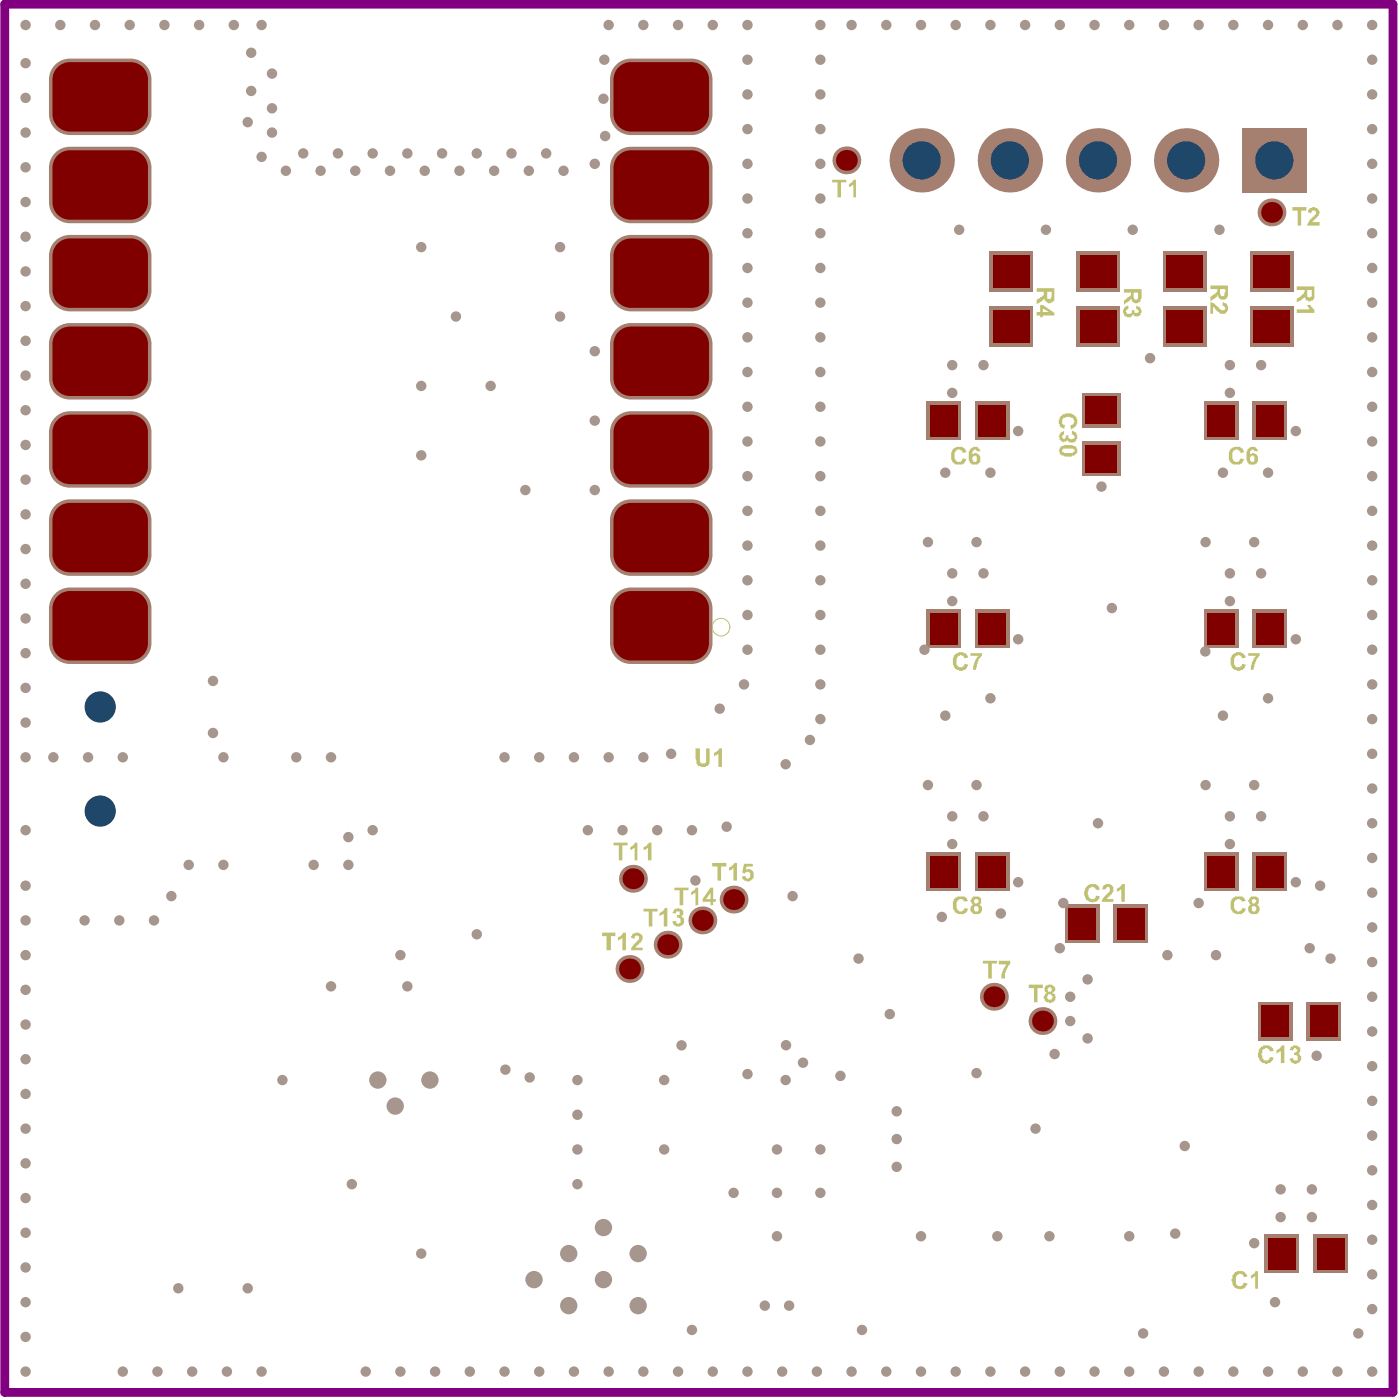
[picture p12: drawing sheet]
<svg xmlns="http://www.w3.org/2000/svg" width="134mm" height="134mm" viewBox="0 0 134 134" stroke-linecap="round" stroke-linejoin="round" font-family="sans-serif">
<circle cx="9.6" cy="77.7" r="1.09" fill="#a57f6f"/>
<circle cx="9.6" cy="77.7" r="1.5" fill="#1f4769"/>
<circle cx="9.6" cy="67.7" r="1.09" fill="#a57f6f"/>
<circle cx="9.6" cy="67.7" r="1.5" fill="#1f4769"/>
<path d="M118.9 12.3h6.2v6.1h-6.2z" fill-rule="evenodd" fill="#a57f6f"/>
<circle cx="122" cy="15.4" r="1.83" fill="#1f4769"/>
<circle cx="113.6" cy="15.4" r="3.1" fill="#a57f6f"/>
<circle cx="113.6" cy="15.4" r="1.83" fill="#1f4769"/>
<circle cx="105.1" cy="15.4" r="3.1" fill="#a57f6f"/>
<circle cx="105.1" cy="15.4" r="1.83" fill="#1f4769"/>
<circle cx="88.3" cy="15.4" r="3.1" fill="#a57f6f"/>
<circle cx="88.3" cy="15.4" r="1.83" fill="#1f4769"/>
<circle cx="96.7" cy="15.4" r="3.1" fill="#a57f6f"/>
<circle cx="96.7" cy="15.4" r="1.83" fill="#1f4769"/>
<g fill="#a57f6f">
<path d="M4.7 61.6h2v2a2 2 0 0 1-2-2z"/>
<path d="M12.5 61.6h2a2 2 0 0 1-2 2z"/>
<path d="M12.5 56.3a2 2 0 0 1 2 2h-2z"/>
<path d="M5.3 56.8l.4-.3 .5-.2h.5v2h-2a2 2 0 0 1 .6-1.5z"/>
<path d="M58.4 44.7h2v2a2 2 0 0 1-2-2z"/>
<path d="M66.2 44.7h2a2 2 0 0 1-2 2z"/>
<path d="M66.2 39.4a2 2 0 0 1 2 2h-2z"/>
<path d="M59 40l.4-.4 .5-.2h.5v2h-2a2 2 0 0 1 .6-1.4z"/>
<path d="M58.4 36.3h2v2a2 2 0 0 1-2-2z"/>
<path d="M66.2 36.3h2a2 2 0 0 1-2 2z"/>
<path d="M66.2 30.9a2 2 0 0 1 2 2h-2z"/>
<path d="M59 31.5l.4-.3 .5-.2 .5-.1v2h-2a2 2 0 0 1 .6-1.4z"/>
<path d="M58.4 19.4h2v2a2 2 0 0 1-2-2z"/>
<path d="M66.2 19.4h2a2 2 0 0 1-2 2z"/>
<path d="M66.2 14.1a2 2 0 0 1 2 2h-2z"/>
<path d="M59 14.6l.4-.3 .5-.2h.5v2h-2a2 2 0 0 1 .6-1.5z"/>
<path d="M58.4 10.9h2v2a2 2 0 0 1-2-2z"/>
<path d="M66.2 10.9h2a2 2 0 0 1-2 2z"/>
<path d="M66.2 5.6a2 2 0 0 1 2 2h-2z"/>
<path d="M59 6.2l.4-.3 .5-.2 .5-.1v2h-2a2 2 0 0 1 .6-1.4z"/>
<path d="M4.7 53.1h2v2a2 2 0 0 1-2-2z"/>
<path d="M12.5 53.1h2a2 2 0 0 1-2 2z"/>
<path d="M12.5 47.8a2 2 0 0 1 2 2h-2z"/>
<path d="M5.3 48.4l.4-.3 .5-.2 .5-.1v2h-2a2 2 0 0 1 .6-1.4z"/>
<path d="M58.4 27.8h2v2a2 2 0 0 1-2-2z"/>
<path d="M66.2 27.8h2a2 2 0 0 1-2 2z"/>
<path d="M66.2 22.5a2 2 0 0 1 2 2h-2z"/>
<path d="M59 23.1l.4-.3 .5-.2 .5-.1v2h-2a2 2 0 0 1 .6-1.4z"/>
<path d="M4.7 27.8h2v2a2 2 0 0 1-2-2z"/>
<path d="M12.5 27.8h2a2 2 0 0 1-2 2z"/>
<path d="M12.5 22.5a2 2 0 0 1 2 2h-2z"/>
<path d="M5.3 23.1l.4-.3 .5-.2 .5-.1v2h-2a2 2 0 0 1 .6-1.4z"/>
<path d="M4.7 36.3h2v2a2 2 0 0 1-2-2z"/>
<path d="M12.5 36.3h2a2 2 0 0 1-2 2z"/>
<path d="M12.5 30.9a2 2 0 0 1 2 2h-2z"/>
<path d="M5.3 31.5l.4-.3 .5-.2 .5-.1v2h-2a2 2 0 0 1 .6-1.4z"/>
<path d="M4.7 19.4h2v2a2 2 0 0 1-2-2z"/>
<path d="M12.5 19.4h2a2 2 0 0 1-2 2z"/>
<path d="M12.5 14.1a2 2 0 0 1 2 2h-2z"/>
<path d="M5.3 14.6l.4-.3 .5-.2h.5v2h-2a2 2 0 0 1 .6-1.5z"/>
<path d="M4.7 10.9h2v2a2 2 0 0 1-2-2z"/>
<path d="M12.5 10.9h2a2 2 0 0 1-2 2z"/>
<path d="M12.5 5.6a2 2 0 0 1 2 2h-2z"/>
<path d="M5.3 6.2l.4-.3 .5-.2 .5-.1v2h-2a2 2 0 0 1 .6-1.4z"/>
<path d="M58.4 53.1h2v2a2 2 0 0 1-2-2z"/>
<path d="M66.2 53.1h2a2 2 0 0 1-2 2z"/>
<path d="M66.2 47.8a2 2 0 0 1 2 2h-2z"/>
<path d="M59 48.4l.4-.3 .5-.2 .5-.1v2h-2a2 2 0 0 1 .6-1.4z"/>
<path d="M58.4 61.6h2v2a2 2 0 0 1-2-2z"/>
<path d="M66.2 61.6h2a2 2 0 0 1-2 2z"/>
<path d="M66.2 56.3a2 2 0 0 1 2 2h-2z"/>
<path d="M59 56.8l.4-.3 .5-.2h.5v2h-2a2 2 0 0 1 .6-1.5z"/>
<path d="M4.7 44.7h2v2a2 2 0 0 1-2-2z"/>
<path d="M12.5 44.7h2a2 2 0 0 1-2 2z"/>
<path d="M12.5 39.4a2 2 0 0 1 2 2h-2z"/>
<path d="M5.3 40l.4-.4 .5-.2h.5v2h-2a2 2 0 0 1 .6-1.4z"/>
<circle cx="121.8" cy="20.3" r="1.33"/>
<circle cx="70.2" cy="86.1" r="1.33"/>
<circle cx="67.3" cy="88.1" r="1.33"/>
<circle cx="63.9" cy="90.5" r="1.33"/>
<circle cx="60.3" cy="92.8" r="1.33"/>
<circle cx="60.6" cy="84.1" r="1.33"/>
<circle cx="95.2" cy="95.4" r="1.33"/>
<circle cx="99.8" cy="97.8" r="1.33"/>
<circle cx="81" cy="15.4" r="1.33"/>
</g>
<g fill="#a57f6f">
<path d="M93.3 38.4h3.4v3.7h-3.4z" fill-rule="evenodd"/>
<path d="M88.7 38.4h3.3v3.7h-3.3z" fill-rule="evenodd"/>
<path d="M93.3 58.4h3.4v3.7h-3.4z" fill-rule="evenodd"/>
<path d="M88.7 58.4h3.3v3.7h-3.3z" fill-rule="evenodd"/>
<path d="M93.3 81.6h3.4v3.7h-3.4z" fill-rule="evenodd"/>
<path d="M88.7 81.6h3.3v3.7h-3.3z" fill-rule="evenodd"/>
<path d="M119.9 38.4h3.4v3.7h-3.4z" fill-rule="evenodd"/>
<path d="M115.3 38.4h3.3v3.7h-3.3z" fill-rule="evenodd"/>
<path d="M6.7 56.3h5.8l2 2v3.3l-2 2h-5.8l-2-2v-3.3z" fill-rule="evenodd"/>
<path d="M58.4 41.4l2-2h5.8l2 2v3.3l-2 2h-5.8l-2-2z" fill-rule="evenodd"/>
<path d="M58.4 32.9l2-2h5.8l2 2v3.4l-2 2h-5.8l-2-2z" fill-rule="evenodd"/>
<path d="M58.4 16.1l2-2h5.8l2 2v3.3l-2 2h-5.8l-2-2z" fill-rule="evenodd"/>
<path d="M58.4 7.6l2-2h5.8l2 2v3.3l-2 2h-5.8l-2-2z" fill-rule="evenodd"/>
<path d="M6.7 47.8h5.8l2 2v3.3l-2 2h-5.8l-2-2v-3.3z" fill-rule="evenodd"/>
<path d="M58.4 24.5l2-2h5.8l2 2v3.3l-2 2h-5.8l-2-2z" fill-rule="evenodd"/>
<path d="M6.7 22.5h5.8l2 2v3.3l-2 2h-5.8l-2-2v-3.3z" fill-rule="evenodd"/>
<path d="M6.7 30.9h5.8l2 2v3.4l-2 2h-5.8l-2-2v-3.4z" fill-rule="evenodd"/>
<path d="M6.7 14.1h5.8l2 2v3.3l-2 2h-5.8l-2-2v-3.3z" fill-rule="evenodd"/>
<path d="M6.7 5.6h5.8l2 2v3.3l-2 2h-5.8l-2-2v-3.3z" fill-rule="evenodd"/>
<path d="M58.4 49.8l2-2h5.8l2 2v3.3l-2 2h-5.8l-2-2z" fill-rule="evenodd"/>
<path d="M58.4 58.3l2-2h5.8l2 2v3.3l-2 2h-5.8l-2-2z" fill-rule="evenodd"/>
<path d="M6.7 39.4h5.8l2 2v3.3l-2 2h-5.8l-2-2v-3.3z" fill-rule="evenodd"/>
<path d="M125.7 118.2h3.4v3.7h-3.4z" fill-rule="evenodd"/>
<path d="M121.1 118.2h3.3v3.7h-3.3z" fill-rule="evenodd"/>
<path d="M125.1 95.9h3.3v3.7h-3.3z" fill-rule="evenodd"/>
<path d="M120.4 95.9h3.4v3.7h-3.4z" fill-rule="evenodd"/>
<path d="M106.6 86.6h3.4v3.7h-3.4z" fill-rule="evenodd"/>
<path d="M102 86.6h3.3v3.7h-3.3z" fill-rule="evenodd"/>
<path d="M119.9 81.6h3.4v3.7h-3.4z" fill-rule="evenodd"/>
<path d="M115.3 81.6h3.3v3.7h-3.3z" fill-rule="evenodd"/>
<path d="M119.9 58.4h3.4v3.7h-3.4z" fill-rule="evenodd"/>
<path d="M115.3 58.4h3.3v3.7h-3.3z" fill-rule="evenodd"/>
<path d="M103.6 37.6h3.7v3.3h-3.7z" fill-rule="evenodd"/>
<path d="M103.6 42.3h3.7v3.3h-3.7z" fill-rule="evenodd"/>
<path d="M94.7 29.4h4.2v3.8h-4.2z" fill-rule="evenodd"/>
<path d="M94.7 24.1h4.2v3.8h-4.2z" fill-rule="evenodd"/>
<path d="M103.1 29.4h4.1v3.8h-4.1z" fill-rule="evenodd"/>
<path d="M103.1 24.1h4.1v3.8h-4.1z" fill-rule="evenodd"/>
<path d="M111.4 29.4h4.1v3.8h-4.1z" fill-rule="evenodd"/>
<path d="M111.4 24.1h4.1v3.8h-4.1z" fill-rule="evenodd"/>
<path d="M119.7 29.4h4.1v3.8h-4.1z" fill-rule="evenodd"/>
<path d="M119.7 24.1h4.1v3.8h-4.1z" fill-rule="evenodd"/>
</g>
<g fill="#800000">
<path d="M5 61.6h1.7v1.6a1.66 1.66 0 0 1-1.7-1.6z"/>
<path d="M12.5 61.6h1.7a1.66 1.66 0 0 1-1.7 1.6z"/>
<path d="M12.5 56.6a1.66 1.66 0 0 1 1.7 1.7h-1.7z"/>
<path d="M5.5 57.1l.7-.4 .5-.1v1.7h-1.7a1.66 1.66 0 0 1 .5-1.2z"/>
<path d="M58.7 44.7h1.7v1.7a1.66 1.66 0 0 1-1.7-1.7z"/>
<path d="M66.2 44.7h1.7a1.66 1.66 0 0 1-1.7 1.7z"/>
<path d="M66.2 39.7a1.66 1.66 0 0 1 1.7 1.7h-1.7z"/>
<path d="M59.2 40.2l.8-.4 .4-.1v1.7h-1.7a1.66 1.66 0 0 1 .5-1.2z"/>
<path d="M58.7 36.3h1.7v1.6a1.66 1.66 0 0 1-1.7-1.6z"/>
<path d="M66.2 36.3h1.7a1.66 1.66 0 0 1-1.7 1.6z"/>
<path d="M66.2 31.3a1.66 1.66 0 0 1 1.7 1.6h-1.7z"/>
<path d="M59.2 31.8l.8-.5h.4v1.6h-1.7a1.66 1.66 0 0 1 .5-1.1z"/>
<path d="M58.7 19.4h1.7v1.6a1.66 1.66 0 0 1-1.7-1.6z"/>
<path d="M66.2 19.4h1.7a1.66 1.66 0 0 1-1.7 1.6z"/>
<path d="M66.2 14.4a1.66 1.66 0 0 1 1.7 1.7h-1.7z"/>
<path d="M59.2 14.9l.8-.4 .4-.1v1.7h-1.7a1.66 1.66 0 0 1 .5-1.2z"/>
<path d="M58.7 10.9h1.7v1.7a1.66 1.66 0 0 1-1.7-1.7z"/>
<path d="M66.2 10.9h1.7a1.66 1.66 0 0 1-1.7 1.7z"/>
<path d="M66.2 5.9a1.66 1.66 0 0 1 1.7 1.7h-1.7z"/>
<path d="M59.2 6.4l.8-.4h.4v1.6h-1.7a1.66 1.66 0 0 1 .5-1.2z"/>
<path d="M5 53.1h1.7v1.7a1.66 1.66 0 0 1-1.7-1.7z"/>
<path d="M12.5 53.1h1.7a1.66 1.66 0 0 1-1.7 1.7z"/>
<path d="M12.5 48.2a1.66 1.66 0 0 1 1.7 1.6h-1.7z"/>
<path d="M5.5 48.6l.7-.4h.5v1.6h-1.7a1.66 1.66 0 0 1 .5-1.2z"/>
<path d="M58.7 27.8h1.7v1.7a1.66 1.66 0 0 1-1.7-1.7z"/>
<path d="M66.2 27.8h1.7a1.66 1.66 0 0 1-1.7 1.7z"/>
<path d="M66.2 22.8a1.66 1.66 0 0 1 1.7 1.7h-1.7z"/>
<path d="M59.2 23.3l.8-.4 .4-.1v1.7h-1.7a1.66 1.66 0 0 1 .5-1.2z"/>
<path d="M5 27.8h1.7v1.7a1.66 1.66 0 0 1-1.7-1.7z"/>
<path d="M12.5 27.8h1.7a1.66 1.66 0 0 1-1.7 1.7z"/>
<path d="M12.5 22.8a1.66 1.66 0 0 1 1.7 1.7h-1.7z"/>
<path d="M5.5 23.3l.7-.4 .5-.1v1.7h-1.7a1.66 1.66 0 0 1 .5-1.2z"/>
<path d="M5 36.3h1.7v1.6a1.66 1.66 0 0 1-1.7-1.6z"/>
<path d="M12.5 36.3h1.7a1.66 1.66 0 0 1-1.7 1.6z"/>
<path d="M12.5 31.3a1.66 1.66 0 0 1 1.7 1.6h-1.7z"/>
<path d="M5.5 31.8l.7-.5h.5v1.6h-1.7a1.66 1.66 0 0 1 .5-1.1z"/>
<path d="M5 19.4h1.7v1.6a1.66 1.66 0 0 1-1.7-1.6z"/>
<path d="M12.5 19.4h1.7a1.66 1.66 0 0 1-1.7 1.6z"/>
<path d="M12.5 14.4a1.66 1.66 0 0 1 1.7 1.7h-1.7z"/>
<path d="M5.5 14.9l.7-.4 .5-.1v1.7h-1.7a1.66 1.66 0 0 1 .5-1.2z"/>
<path d="M5 10.9h1.7v1.7a1.66 1.66 0 0 1-1.7-1.7z"/>
<path d="M12.5 10.9h1.7a1.66 1.66 0 0 1-1.7 1.7z"/>
<path d="M12.5 5.9a1.66 1.66 0 0 1 1.7 1.7h-1.7z"/>
<path d="M5.5 6.4l.7-.4h.5v1.6h-1.7a1.66 1.66 0 0 1 .5-1.2z"/>
<path d="M58.7 53.1h1.7v1.7a1.66 1.66 0 0 1-1.7-1.7z"/>
<path d="M66.2 53.1h1.7a1.66 1.66 0 0 1-1.7 1.7z"/>
<path d="M66.2 48.2a1.66 1.66 0 0 1 1.7 1.6h-1.7z"/>
<path d="M59.2 48.6l.8-.4h.4v1.6h-1.7a1.66 1.66 0 0 1 .5-1.2z"/>
<path d="M58.7 61.6h1.7v1.6a1.66 1.66 0 0 1-1.7-1.6z"/>
<path d="M66.2 61.6h1.7a1.66 1.66 0 0 1-1.7 1.6z"/>
<path d="M66.2 56.6a1.66 1.66 0 0 1 1.7 1.7h-1.7z"/>
<path d="M59.2 57.1l.8-.4 .4-.1v1.7h-1.7a1.66 1.66 0 0 1 .5-1.2z"/>
<path d="M5 44.7h1.7v1.7a1.66 1.66 0 0 1-1.7-1.7z"/>
<path d="M12.5 44.7h1.7a1.66 1.66 0 0 1-1.7 1.7z"/>
<path d="M12.5 39.7a1.66 1.66 0 0 1 1.7 1.7h-1.7z"/>
<path d="M5.5 40.2l.7-.4 .5-.1v1.7h-1.7a1.66 1.66 0 0 1 .5-1.2z"/>
<circle cx="121.8" cy="20.3" r="1"/>
<circle cx="70.2" cy="86.1" r="1"/>
<circle cx="67.3" cy="88.1" r="1"/>
<circle cx="63.9" cy="90.5" r="1"/>
<circle cx="60.3" cy="92.8" r="1"/>
<circle cx="60.6" cy="84.1" r="1"/>
<circle cx="95.2" cy="95.4" r="1"/>
<circle cx="99.8" cy="97.8" r="1"/>
<circle cx="81" cy="15.4" r="1"/>
</g>
<g fill="#800000">
<path d="M93.7 38.8h2.6v3h-2.6z" fill-rule="evenodd"/>
<path d="M89 38.8h2.7v3h-2.7z" fill-rule="evenodd"/>
<path d="M93.7 58.7h2.6v3h-2.6z" fill-rule="evenodd"/>
<path d="M89 58.7h2.7v3h-2.7z" fill-rule="evenodd"/>
<path d="M93.7 82h2.6v3h-2.6z" fill-rule="evenodd"/>
<path d="M89 82h2.7v3h-2.7z" fill-rule="evenodd"/>
<path d="M120.3 38.8h2.6v3h-2.6z" fill-rule="evenodd"/>
<path d="M115.6 38.8h2.7v3h-2.7z" fill-rule="evenodd"/>
<path d="M6.7 56.6h5.8l1.7 1.7v3.3l-1.7 1.6h-5.8l-1.7-1.6v-3.3z" fill-rule="evenodd"/>
<path d="M58.7 41.4l1.7-1.7h5.8l1.7 1.7v3.3l-1.7 1.7h-5.8l-1.7-1.7z" fill-rule="evenodd"/>
<path d="M58.7 32.9l1.7-1.6h5.8l1.7 1.6v3.4l-1.7 1.6h-5.8l-1.7-1.6z" fill-rule="evenodd"/>
<path d="M58.7 16.1l1.7-1.7h5.8l1.7 1.7v3.3l-1.7 1.6h-5.8l-1.7-1.6z" fill-rule="evenodd"/>
<path d="M58.7 7.6l1.7-1.7h5.8l1.7 1.7v3.3l-1.7 1.7h-5.8l-1.7-1.7z" fill-rule="evenodd"/>
<path d="M6.7 48.2h5.8l1.7 1.6v3.3l-1.7 1.7h-5.8l-1.7-1.7v-3.3z" fill-rule="evenodd"/>
<path d="M58.7 24.5l1.7-1.7h5.8l1.7 1.7v3.3l-1.7 1.7h-5.8l-1.7-1.7z" fill-rule="evenodd"/>
<path d="M6.7 22.8h5.8l1.7 1.7v3.3l-1.7 1.7h-5.8l-1.7-1.7v-3.3z" fill-rule="evenodd"/>
<path d="M6.7 31.3h5.8l1.7 1.6v3.4l-1.7 1.6h-5.8l-1.7-1.6v-3.4z" fill-rule="evenodd"/>
<path d="M6.7 14.4h5.8l1.7 1.7v3.3l-1.7 1.6h-5.8l-1.7-1.6v-3.3z" fill-rule="evenodd"/>
<path d="M6.7 5.9h5.8l1.7 1.7v3.3l-1.7 1.7h-5.8l-1.7-1.7v-3.3z" fill-rule="evenodd"/>
<path d="M58.7 49.8l1.7-1.6h5.8l1.7 1.6v3.3l-1.7 1.7h-5.8l-1.7-1.7z" fill-rule="evenodd"/>
<path d="M58.7 58.3l1.7-1.7h5.8l1.7 1.7v3.3l-1.7 1.6h-5.8l-1.7-1.6z" fill-rule="evenodd"/>
<path d="M5 41.4l1.7-1.7h5.8l1.7 1.7v3.3l-1.7 1.7h-5.8l-1.7-1.7z" fill-rule="evenodd"/>
<path d="M126.1 118.5h2.6v3h-2.6z" fill-rule="evenodd"/>
<path d="M121.4 118.5h2.7v3h-2.7z" fill-rule="evenodd"/>
<path d="M125.4 96.3h2.7v3h-2.7z" fill-rule="evenodd"/>
<path d="M120.8 96.3h2.6v3h-2.6z" fill-rule="evenodd"/>
<path d="M107 87h2.6v3h-2.6z" fill-rule="evenodd"/>
<path d="M102.3 87h2.7v3h-2.7z" fill-rule="evenodd"/>
<path d="M120.3 82h2.6v3h-2.6z" fill-rule="evenodd"/>
<path d="M115.6 82h2.7v3h-2.7z" fill-rule="evenodd"/>
<path d="M120.3 58.7h2.6v3h-2.6z" fill-rule="evenodd"/>
<path d="M115.6 58.7h2.7v3h-2.7z" fill-rule="evenodd"/>
<path d="M104 38h3v2.6h-3z" fill-rule="evenodd"/>
<path d="M104 42.6h3v2.7h-3z" fill-rule="evenodd"/>
<path d="M95.1 29.7h3.5v3.2h-3.5z" fill-rule="evenodd"/>
<path d="M95.1 24.4h3.5v3.2h-3.5z" fill-rule="evenodd"/>
<path d="M103.4 29.7h3.5v3.2h-3.5z" fill-rule="evenodd"/>
<path d="M103.4 24.4h3.5v3.2h-3.5z" fill-rule="evenodd"/>
<path d="M111.7 29.7h3.5v3.2h-3.5z" fill-rule="evenodd"/>
<path d="M111.7 24.4h3.5v3.2h-3.5z" fill-rule="evenodd"/>
<path d="M120 29.7h3.5v3.2h-3.5z" fill-rule="evenodd"/>
<path d="M120 24.4h3.5v3.2h-3.5z" fill-rule="evenodd"/>
</g>
<path d="M.5 .4h132.9v132.9h-132.9z" fill="none" stroke="#800080" stroke-width=".84"/>
<g fill="#a6968d">
<circle cx="71.6" cy="102.8" r=".5"/>
<circle cx="75.2" cy="103.4" r=".5"/>
<circle cx="75.3" cy="100.1" r=".5"/>
<circle cx="76.9" cy="101.8" r=".5"/>
<circle cx="80.5" cy="103" r=".5"/>
<circle cx="114.8" cy="86.5" r=".5"/>
<circle cx="116.4" cy="91.5" r=".5"/>
<circle cx="101" cy="100.9" r=".5"/>
<circle cx="85.9" cy="111.7" r=".5"/>
<circle cx="85.9" cy="106.4" r=".5"/>
<circle cx="112.5" cy="118.1" r=".5"/>
<circle cx="131.4" cy="32.3" r=".5"/>
<circle cx="27" cy="103.4" r=".5"/>
<circle cx="124.1" cy="41.3" r=".5"/>
<circle cx="117.8" cy="37.6" r=".5"/>
<circle cx="57.8" cy="9.5" r=".5"/>
<circle cx="16.4" cy="85.8" r=".5"/>
<circle cx="25" cy="2.4" r=".5"/>
<circle cx="85.9" cy="109.1" r=".5"/>
<circle cx="33.7" cy="113.4" r=".5"/>
<circle cx="40.3" cy="120" r=".5"/>
<circle cx="17.1" cy="123.4" r=".5"/>
<circle cx="23.7" cy="123.4" r=".5"/>
<circle cx="45.7" cy="89.5" r=".5"/>
<circle cx="65.3" cy="100.1" r=".5"/>
<circle cx="75.9" cy="85.8" r=".5"/>
<circle cx="82.2" cy="91.8" r=".5"/>
<circle cx="90.2" cy="87.8" r=".5"/>
<circle cx="113.4" cy="109.7" r=".5"/>
<circle cx="99.2" cy="108.1" r=".5"/>
<circle cx="122.1" cy="124.7" r=".5"/>
<circle cx="101.8" cy="86.5" r=".5"/>
<circle cx="95.8" cy="87.5" r=".5"/>
<circle cx="105.1" cy="78.8" r=".5"/>
<circle cx="110.1" cy="34.3" r=".5"/>
<circle cx="106.5" cy="58.2" r=".5"/>
<circle cx="93.5" cy="75.2" r=".5"/>
<circle cx="88.9" cy="75.2" r=".5"/>
<circle cx="88.5" cy="62.2" r=".5"/>
<circle cx="93.5" cy="51.9" r=".5"/>
<circle cx="88.9" cy="51.9" r=".5"/>
<circle cx="125.4" cy="90.8" r=".5"/>
<circle cx="126.4" cy="84.8" r=".5"/>
<circle cx="115.4" cy="62.4" r=".5"/>
<circle cx="120.1" cy="75.2" r=".5"/>
<circle cx="115.4" cy="75.2" r=".5"/>
<circle cx="115.4" cy="51.9" r=".5"/>
<circle cx="120.1" cy="51.9" r=".5"/>
<circle cx="91.8" cy="22" r=".5"/>
<circle cx="100.2" cy="22" r=".5"/>
<circle cx="108.5" cy="22" r=".5"/>
<circle cx="116.8" cy="22" r=".5"/>
<circle cx="43.7" cy="30.3" r=".5"/>
<circle cx="40.3" cy="23.7" r=".5"/>
<circle cx="53.6" cy="23.7" r=".5"/>
<circle cx="53.6" cy="30.3" r=".5"/>
<circle cx="47" cy="37" r=".5"/>
<circle cx="40.3" cy="37" r=".5"/>
<circle cx="40.3" cy="43.6" r=".5"/>
<circle cx="57" cy="33.6" r=".5"/>
<circle cx="57" cy="40.3" r=".5"/>
<circle cx="50.3" cy="46.9" r=".5"/>
<circle cx="57" cy="46.9" r=".5"/>
<circle cx="24.1" cy="8.7" r=".5"/>
<circle cx="23.7" cy="11.7" r=".5"/>
<circle cx="24.1" cy="5.1" r=".5"/>
<circle cx="57" cy="15.7" r=".5"/>
<circle cx="54" cy="16.4" r=".5"/>
<circle cx="47.3" cy="16.4" r=".5"/>
<circle cx="44" cy="16.4" r=".5"/>
<circle cx="40.7" cy="16.4" r=".5"/>
<circle cx="37.3" cy="16.4" r=".5"/>
<circle cx="27.4" cy="16.4" r=".5"/>
<circle cx="30.7" cy="16.4" r=".5"/>
<circle cx="34" cy="16.4" r=".5"/>
<circle cx="50.6" cy="16.4" r=".5"/>
<circle cx="8.1" cy="88.1" r=".5"/>
<circle cx="11.4" cy="88.1" r=".5"/>
<circle cx="14.7" cy="88.1" r=".5"/>
<circle cx="18.1" cy="82.8" r=".5"/>
<circle cx="21.4" cy="82.8" r=".5"/>
<circle cx="30" cy="82.8" r=".5"/>
<circle cx="33.4" cy="82.8" r=".5"/>
<circle cx="35.7" cy="79.5" r=".5"/>
<circle cx="56.3" cy="79.5" r=".5"/>
<circle cx="59.6" cy="79.5" r=".5"/>
<circle cx="62.9" cy="79.5" r=".5"/>
<circle cx="66.3" cy="79.5" r=".5"/>
<circle cx="69.6" cy="79.2" r=".5"/>
<circle cx="77.6" cy="70.9" r=".5"/>
<circle cx="75.2" cy="73.2" r=".5"/>
<circle cx="78.6" cy="68.9" r=".5"/>
<circle cx="78.6" cy="65.5" r=".5"/>
<circle cx="78.6" cy="62.2" r=".5"/>
<circle cx="78.6" cy="5.7" r=".5"/>
<circle cx="78.6" cy="22.3" r=".5"/>
<circle cx="78.6" cy="25.7" r=".5"/>
<circle cx="78.6" cy="29" r=".5"/>
<circle cx="78.6" cy="32.3" r=".5"/>
<circle cx="78.6" cy="19" r=".5"/>
<circle cx="78.6" cy="15.7" r=".5"/>
<circle cx="78.6" cy="12.4" r=".5"/>
<circle cx="78.6" cy="9" r=".5"/>
<circle cx="78.6" cy="48.9" r=".5"/>
<circle cx="78.6" cy="52.2" r=".5"/>
<circle cx="78.6" cy="55.6" r=".5"/>
<circle cx="78.6" cy="58.9" r=".5"/>
<circle cx="78.6" cy="45.6" r=".5"/>
<circle cx="78.6" cy="42.3" r=".5"/>
<circle cx="78.6" cy="38.9" r=".5"/>
<circle cx="78.6" cy="35.6" r=".5"/>
<circle cx="52.3" cy="14.7" r=".5"/>
<circle cx="35.7" cy="14.7" r=".5"/>
<circle cx="32.4" cy="14.7" r=".5"/>
<circle cx="29" cy="14.7" r=".5"/>
<circle cx="25" cy="15" r=".5"/>
<circle cx="39" cy="14.7" r=".5"/>
<circle cx="42.3" cy="14.7" r=".5"/>
<circle cx="45.7" cy="14.7" r=".5"/>
<circle cx="49" cy="14.7" r=".5"/>
<circle cx="26" cy="10.4" r=".5"/>
<circle cx="26" cy="7" r=".5"/>
<circle cx="26" cy="12.7" r=".5"/>
<circle cx="57.9" cy="13" r=".5"/>
<circle cx="58.3" cy="72.5" r=".5"/>
<circle cx="31.7" cy="72.5" r=".5"/>
<circle cx="48.3" cy="72.5" r=".5"/>
<circle cx="51.6" cy="72.5" r=".5"/>
<circle cx="55" cy="72.5" r=".5"/>
<circle cx="11.8" cy="72.5" r=".5"/>
<circle cx="8.4" cy="72.5" r=".5"/>
<circle cx="5.1" cy="72.5" r=".5"/>
<circle cx="21.4" cy="72.5" r=".5"/>
<circle cx="28.4" cy="72.5" r=".5"/>
<circle cx="61.6" cy="72.5" r=".5"/>
<circle cx="64.3" cy="72.2" r=".5"/>
<circle cx="68.9" cy="67.9" r=".5"/>
<circle cx="71.2" cy="65.5" r=".5"/>
<circle cx="71.6" cy="62.2" r=".5"/>
<circle cx="71.6" cy="5.7" r=".5"/>
<circle cx="71.6" cy="22.3" r=".5"/>
<circle cx="71.6" cy="25.7" r=".5"/>
<circle cx="71.6" cy="29" r=".5"/>
<circle cx="71.6" cy="32.3" r=".5"/>
<circle cx="71.6" cy="19" r=".5"/>
<circle cx="71.6" cy="15.7" r=".5"/>
<circle cx="71.6" cy="12.4" r=".5"/>
<circle cx="71.6" cy="9" r=".5"/>
<circle cx="71.6" cy="48.9" r=".5"/>
<circle cx="71.6" cy="52.2" r=".5"/>
<circle cx="71.6" cy="55.6" r=".5"/>
<circle cx="71.6" cy="58.9" r=".5"/>
<circle cx="71.6" cy="45.6" r=".5"/>
<circle cx="71.6" cy="42.3" r=".5"/>
<circle cx="71.6" cy="38.9" r=".5"/>
<circle cx="71.6" cy="35.6" r=".5"/>
<circle cx="71.6" cy="2.4" r=".5"/>
<circle cx="58.3" cy="2.4" r=".5"/>
<circle cx="61.6" cy="2.4" r=".5"/>
<circle cx="64.9" cy="2.4" r=".5"/>
<circle cx="68.3" cy="2.4" r=".5"/>
<circle cx="15.7" cy="2.4" r=".5"/>
<circle cx="12.4" cy="2.4" r=".5"/>
<circle cx="9.1" cy="2.4" r=".5"/>
<circle cx="5.8" cy="2.4" r=".5"/>
<circle cx="19.1" cy="2.4" r=".5"/>
<circle cx="22.4" cy="2.4" r=".5"/>
<circle cx="2.5" cy="16" r=".5"/>
<circle cx="2.5" cy="2.4" r=".5"/>
<circle cx="2.5" cy="6" r=".5"/>
<circle cx="2.5" cy="9.4" r=".5"/>
<circle cx="2.5" cy="12.7" r=".5"/>
<circle cx="2.5" cy="72.5" r=".5"/>
<circle cx="2.5" cy="55.9" r=".5"/>
<circle cx="2.5" cy="52.6" r=".5"/>
<circle cx="2.5" cy="49.3" r=".5"/>
<circle cx="2.5" cy="45.9" r=".5"/>
<circle cx="2.5" cy="59.2" r=".5"/>
<circle cx="2.5" cy="62.5" r=".5"/>
<circle cx="2.5" cy="65.9" r=".5"/>
<circle cx="2.5" cy="69.2" r=".5"/>
<circle cx="2.5" cy="29.3" r=".5"/>
<circle cx="2.5" cy="26" r=".5"/>
<circle cx="2.5" cy="22.7" r=".5"/>
<circle cx="2.5" cy="19.3" r=".5"/>
<circle cx="2.5" cy="32.6" r=".5"/>
<circle cx="2.5" cy="36" r=".5"/>
<circle cx="2.5" cy="39.3" r=".5"/>
<circle cx="2.5" cy="42.6" r=".5"/>
<circle cx="2.5" cy="128" r=".5"/>
<circle cx="2.5" cy="111.4" r=".5"/>
<circle cx="2.5" cy="108.1" r=".5"/>
<circle cx="2.5" cy="104.7" r=".5"/>
<circle cx="2.5" cy="101.4" r=".5"/>
<circle cx="2.5" cy="114.7" r=".5"/>
<circle cx="2.5" cy="118" r=".5"/>
<circle cx="2.5" cy="121.4" r=".5"/>
<circle cx="2.5" cy="124.7" r=".5"/>
<circle cx="2.5" cy="84.8" r=".5"/>
<circle cx="2.5" cy="79.5" r=".5"/>
<circle cx="2.5" cy="88.1" r=".5"/>
<circle cx="2.5" cy="91.5" r=".5"/>
<circle cx="2.5" cy="94.8" r=".5"/>
<circle cx="2.5" cy="98.1" r=".5"/>
<circle cx="128.1" cy="2.4" r=".5"/>
<circle cx="111.5" cy="2.4" r=".5"/>
<circle cx="108.1" cy="2.4" r=".5"/>
<circle cx="104.8" cy="2.4" r=".5"/>
<circle cx="101.5" cy="2.4" r=".5"/>
<circle cx="114.8" cy="2.4" r=".5"/>
<circle cx="118.1" cy="2.4" r=".5"/>
<circle cx="121.4" cy="2.4" r=".5"/>
<circle cx="124.7" cy="2.4" r=".5"/>
<circle cx="84.9" cy="2.4" r=".5"/>
<circle cx="81.5" cy="2.4" r=".5"/>
<circle cx="78.6" cy="2.4" r=".5"/>
<circle cx="88.2" cy="2.4" r=".5"/>
<circle cx="91.5" cy="2.4" r=".5"/>
<circle cx="94.8" cy="2.4" r=".5"/>
<circle cx="98.2" cy="2.4" r=".5"/>
<circle cx="2.5" cy="131.3" r=".5"/>
<circle cx="11.8" cy="131.3" r=".5"/>
<circle cx="15.1" cy="131.3" r=".5"/>
<circle cx="18.4" cy="131.3" r=".5"/>
<circle cx="74.9" cy="131.3" r=".5"/>
<circle cx="58.3" cy="131.3" r=".5"/>
<circle cx="55" cy="131.3" r=".5"/>
<circle cx="51.6" cy="131.3" r=".5"/>
<circle cx="48.3" cy="131.3" r=".5"/>
<circle cx="61.6" cy="131.3" r=".5"/>
<circle cx="64.9" cy="131.3" r=".5"/>
<circle cx="68.3" cy="131.3" r=".5"/>
<circle cx="71.6" cy="131.3" r=".5"/>
<circle cx="25" cy="131.3" r=".5"/>
<circle cx="21.7" cy="131.3" r=".5"/>
<circle cx="35" cy="131.3" r=".5"/>
<circle cx="38.3" cy="131.3" r=".5"/>
<circle cx="41.7" cy="131.3" r=".5"/>
<circle cx="45" cy="131.3" r=".5"/>
<circle cx="101.5" cy="131.3" r=".5"/>
<circle cx="98.2" cy="131.3" r=".5"/>
<circle cx="94.8" cy="131.3" r=".5"/>
<circle cx="91.5" cy="131.3" r=".5"/>
<circle cx="78.2" cy="131.3" r=".5"/>
<circle cx="81.5" cy="131.3" r=".5"/>
<circle cx="84.9" cy="131.3" r=".5"/>
<circle cx="88.2" cy="131.3" r=".5"/>
<circle cx="128.1" cy="131.3" r=".5"/>
<circle cx="124.7" cy="131.3" r=".5"/>
<circle cx="121.4" cy="131.3" r=".5"/>
<circle cx="118.1" cy="131.3" r=".5"/>
<circle cx="104.8" cy="131.3" r=".5"/>
<circle cx="108.1" cy="131.3" r=".5"/>
<circle cx="111.5" cy="131.3" r=".5"/>
<circle cx="114.8" cy="131.3" r=".5"/>
<circle cx="131.4" cy="131.3" r=".5"/>
<circle cx="131.4" cy="108.7" r=".5"/>
<circle cx="131.4" cy="112.1" r=".5"/>
<circle cx="131.4" cy="115.4" r=".5"/>
<circle cx="131.4" cy="118.7" r=".5"/>
<circle cx="131.4" cy="125.4" r=".5"/>
<circle cx="131.4" cy="122" r=".5"/>
<circle cx="131.4" cy="82.2" r=".5"/>
<circle cx="131.4" cy="85.5" r=".5"/>
<circle cx="131.4" cy="88.8" r=".5"/>
<circle cx="131.4" cy="92.1" r=".5"/>
<circle cx="131.4" cy="105.4" r=".5"/>
<circle cx="131.4" cy="102.1" r=".5"/>
<circle cx="131.4" cy="98.8" r=".5"/>
<circle cx="131.4" cy="95.4" r=".5"/>
<circle cx="131.4" cy="55.6" r=".5"/>
<circle cx="131.4" cy="58.9" r=".5"/>
<circle cx="131.4" cy="62.2" r=".5"/>
<circle cx="131.4" cy="65.5" r=".5"/>
<circle cx="131.4" cy="78.8" r=".5"/>
<circle cx="131.4" cy="75.5" r=".5"/>
<circle cx="131.4" cy="72.2" r=".5"/>
<circle cx="131.4" cy="68.9" r=".5"/>
<circle cx="131.4" cy="29" r=".5"/>
<circle cx="131.4" cy="35.6" r=".5"/>
<circle cx="131.4" cy="38.9" r=".5"/>
<circle cx="131.4" cy="52.2" r=".5"/>
<circle cx="131.4" cy="48.9" r=".5"/>
<circle cx="131.4" cy="45.6" r=".5"/>
<circle cx="131.4" cy="42.3" r=".5"/>
<circle cx="131.4" cy="15.7" r=".5"/>
<circle cx="131.4" cy="19" r=".5"/>
<circle cx="131.4" cy="22.3" r=".5"/>
<circle cx="131.4" cy="25.7" r=".5"/>
<circle cx="131.4" cy="12.4" r=".5"/>
<circle cx="131.4" cy="9" r=".5"/>
<circle cx="131.4" cy="5.7" r=".5"/>
<circle cx="131.4" cy="2.4" r=".5"/>
<circle cx="104.1" cy="99.4" r=".5"/>
<circle cx="104.1" cy="93.8" r=".5"/>
<circle cx="101.5" cy="90.8" r=".5"/>
<circle cx="111.8" cy="91.5" r=".5"/>
<circle cx="20.4" cy="65.2" r=".5"/>
<circle cx="20.4" cy="70.2" r=".5"/>
<circle cx="37.8" cy="105.9" r=".83"/>
<circle cx="36.2" cy="103.4" r=".83"/>
<circle cx="41.2" cy="103.4" r=".83"/>
<circle cx="33.4" cy="80.2" r=".5"/>
<circle cx="117.1" cy="68.5" r=".5"/>
<circle cx="102.5" cy="97.8" r=".5"/>
<circle cx="102.5" cy="95.4" r=".5"/>
<circle cx="108.1" cy="118.4" r=".5"/>
<circle cx="125.6" cy="113.9" r=".5"/>
<circle cx="122.6" cy="116.5" r=".5"/>
<circle cx="122.6" cy="113.9" r=".5"/>
<circle cx="51.1" cy="122.5" r=".83"/>
<circle cx="73.2" cy="125" r=".5"/>
<circle cx="55.3" cy="113.4" r=".5"/>
<circle cx="54.5" cy="125" r=".83"/>
<circle cx="54.5" cy="120" r=".83"/>
<circle cx="57.8" cy="117.5" r=".83"/>
<circle cx="57.8" cy="122.5" r=".83"/>
<circle cx="61.1" cy="125" r=".83"/>
<circle cx="61.1" cy="120" r=".83"/>
<circle cx="85.2" cy="97.1" r=".5"/>
<circle cx="66.6" cy="84.3" r=".5"/>
<circle cx="91.2" cy="80.8" r=".5"/>
<circle cx="57.9" cy="5.7" r=".5"/>
<circle cx="48.4" cy="102.4" r=".5"/>
<circle cx="50.7" cy="103.2" r=".5"/>
<circle cx="38.3" cy="91.5" r=".5"/>
<circle cx="39" cy="94.4" r=".5"/>
<circle cx="31.7" cy="94.4" r=".5"/>
<circle cx="55.3" cy="103.4" r=".5"/>
<circle cx="55.3" cy="106.7" r=".5"/>
<circle cx="55.3" cy="110.1" r=".5"/>
<circle cx="93.5" cy="102.8" r=".5"/>
<circle cx="126.1" cy="101.1" r=".5"/>
<circle cx="127.4" cy="91.8" r=".5"/>
<circle cx="63.6" cy="103.4" r=".5"/>
<circle cx="63.6" cy="110.1" r=".5"/>
<circle cx="74.4" cy="118.4" r=".5"/>
<circle cx="78.6" cy="114.2" r=".5"/>
<circle cx="70.2" cy="114.2" r=".5"/>
<circle cx="74.4" cy="114.2" r=".5"/>
<circle cx="74.4" cy="110.1" r=".5"/>
<circle cx="78.6" cy="110.1" r=".5"/>
<circle cx="66.3" cy="127.3" r=".5"/>
<circle cx="82.5" cy="127.3" r=".5"/>
<circle cx="75.6" cy="125" r=".5"/>
<circle cx="105.5" cy="46.6" r=".5"/>
<circle cx="88.2" cy="118.4" r=".5"/>
<circle cx="95.5" cy="118.4" r=".5"/>
<circle cx="100.5" cy="118.4" r=".5"/>
<circle cx="125.6" cy="116.5" r=".5"/>
<circle cx="130.1" cy="127.7" r=".5"/>
<circle cx="120.1" cy="119" r=".5"/>
<circle cx="109.5" cy="127.7" r=".5"/>
<circle cx="94.2" cy="78.2" r=".5"/>
<circle cx="91.2" cy="78.2" r=".5"/>
<circle cx="120.8" cy="78.2" r=".5"/>
<circle cx="117.8" cy="78.2" r=".5"/>
<circle cx="117.8" cy="80.8" r=".5"/>
<circle cx="94.2" cy="54.9" r=".5"/>
<circle cx="91.2" cy="54.9" r=".5"/>
<circle cx="91.2" cy="57.6" r=".5"/>
<circle cx="120.8" cy="54.9" r=".5"/>
<circle cx="117.8" cy="54.9" r=".5"/>
<circle cx="117.8" cy="57.6" r=".5"/>
<circle cx="94.2" cy="35" r=".5"/>
<circle cx="91.2" cy="35" r=".5"/>
<circle cx="91.2" cy="37.6" r=".5"/>
<circle cx="120.8" cy="35" r=".5"/>
<circle cx="117.8" cy="35" r=".5"/>
<circle cx="90.5" cy="45.3" r=".5"/>
<circle cx="90.5" cy="68.5" r=".5"/>
<circle cx="94.8" cy="45.3" r=".5"/>
<circle cx="94.8" cy="66.9" r=".5"/>
<circle cx="97.5" cy="41.3" r=".5"/>
<circle cx="97.5" cy="61.2" r=".5"/>
<circle cx="97.5" cy="84.5" r=".5"/>
<circle cx="117.1" cy="45.3" r=".5"/>
<circle cx="124.1" cy="84.5" r=".5"/>
<circle cx="121.4" cy="45.3" r=".5"/>
<circle cx="121.4" cy="66.9" r=".5"/>
<circle cx="124.1" cy="61.2" r=".5"/>
</g>
<g fill="#c0c073">
<path d="M104.2 84.7a.7 .7 0 0 1 1.1 .5h-.3l-.2-.2-.3-.1v.1l-.3 .1v.2a.55 .55 0 0 0 .1 .6 .32 .32 0 0 0 .4 .2 .32 .32 0 0 0 .2-.3h.1h.3v.3l-.3 .2h-.3v.1l-.2-.1a.73 .73 0 0 1-.7-.8l.1-.4z"/>
<path d="M105.7 84.7h.1a.58 .58 0 0 1 .7 .1 .58 .58 0 0 1 .1 .6l-.6 .6v.1h.6v.2h-1.1l.1-.3 .2-.2a.78 .78 0 0 0 .5-.8l-.3-.1-.2 .3h-.3z"/>
<path d="M107 85h.2l.3-.3h.2v1.6h-.3v-1.1l-.3 .1h-.2v.1v-.3z"/>
<path d="M66.6 71.7h.4v.9a.34 .34 0 0 0 .3 .5h.2l.1-.1v-1.3h.3v1a.66 .66 0 0 1-.4 .7 .66 .66 0 0 1-.8-.4v-.2l-.1-.1z"/>
<path d="M68.4 72.1l.2-.1 .3-.3h.2v1.7h-.3v-1.2l-.4 .2z"/>
<path d="M68.2 82.6h1.4v.4h-.6v1.3h-.3v-1.3h-.5z"/>
<path d="M69.8 83.1l.3-.1 .2-.4h.3v1.7h-.4v-1.2l-.4 .3z"/>
<path d="M71.2 82.7h.9v.3h-.6l-.1 .3 .3-.1a.58 .58 0 0 1 .5 .5 .58 .58 0 0 1-.4 .6 .4 .4 0 0 1-.6-.1h-.1v-.3h.3v.2h.1a.25 .25 0 0 0 .3-.1 .25 .25 0 0 0 0-.3v-.1a.27 .27 0 0 0-.2-.1 .27 .27 0 0 0-.3 .1h-.2z"/>
<path d="M64.6 85h1.3v.2h-.5v1.5h-.3v-1.5h-.5z"/>
<path d="M66.2 85.4l.3-.2 .1-.2h.3v1.7h-.3v-1.2l-.3 .1v.1h-.1v.1z"/>
<path d="M61.6 87h1.4v.3h-.5v1.4h-.4v-1.4h-.5z"/>
<path d="M63.1 87.4l.5-.2v-.3h.3v1.8h-.3v-1.3v.1l-.4 .2h-.1z"/>
<path d="M64.7 87l.2-.1 .2 .1a.32 .32 0 0 1 .3 .4v.2l-.2 .2a.32 .32 0 0 1 .3 .4 .32 .32 0 0 1-.3 .4v.1a.6 .6 0 0 1-.8-.5h.3v.1a.23 .23 0 0 0 .3 .1 .23 .23 0 0 0 .2-.3v-.2h-.2h-.2v-.3a.19 .19 0 0 0 .3-.1 .19 .19 0 0 0-.1-.2h-.3v.1h-.3z"/>
<path d="M57.7 89.3h1.2v.3h-.4v1.4h-.4v-1.4h-.4z"/>
<path d="M59.2 89.7h.1l.4-.4h.2v1.7h-.3v-1.2l-.4 .3z"/>
<path d="M60.5 89.5h.1a.55 .55 0 0 1 .6-.2v.1a.48 .48 0 0 1 .3 .6l-.6 .7h.6v.3h-1.1v-.3h.1l.2-.3 .3-.3a.24 .24 0 0 0 .2-.2 .24 .24 0 0 0-.1-.3 .22 .22 0 0 0-.2 0 .22 .22 0 0 0-.1 .3l-.4-.1z"/>
<path d="M58.7 80.7h1.4v.2h-.5v1.5h-.3v-1.5h-.6z"/>
<path d="M60.4 81l.3-.1 .1-.2h.2v1.7h-.2v-1.2l-.3 .1v.1h-.1v-.3z"/>
<path d="M61.6 81.1l.3-.1 .2-.3h.3v1.7h-.4v-1.2l-.2 .2h-.2z"/>
<path d="M98.5 94.3h1.4v.3h-.6v1.4h-.3v-1.4h-.5z"/>
<path d="M94.1 92h1.4v.3h-.5v1.4h-.4v-1.4h-.5z"/>
<path d="M95.6 92h1.1v.3a1.89 1.89 0 0 0-.5 1.2v.2h-.3a1.74 1.74 0 0 1 .4-1.3l.1-.1h-.8z"/>
<path d="M123.7 19.8h1.4v.4h-.5v1.4h-.3v-1.4h-.6z"/>
<path d="M125.3 20l.1-.1a.64 .64 0 0 1 1 .5l-.1 .3-.6 .5v.1h.7v.3h-1.2l.1-.5 .6-.5a.23 .23 0 0 0 .1-.3 .23 .23 0 0 0-.3-.1h-.1l-.1 .2-.2-.1v-.2z"/>
<path d="M79.7 17.2h1.3v.3h-.5v1.4h-.3v-1.4h-.5z"/>
<path d="M81.3 17.6l.4-.4h.3v1.7h-.3v-1.2l-.2 .1v.1h-.2z"/>
<path d="M107.6 29.5l.3-.2h.1v.3h-.1v.1a.25 .25 0 0 0 0 .3 .25 .25 0 0 0 .3 0h.2v-.3h.2a.19 .19 0 0 0 .1 .3 .19 .19 0 0 0 .3-.1l.1-.1h-.1v-.2h-.2v-.3l.4 .2 .1 .2-.1 .4a.45 .45 0 0 1-.7-.1 .32 .32 0 0 1-.5 .4 .55 .55 0 0 1-.4-.9z"/>
<path d="M115.9 28.9a1.16 1.16 0 0 1 .8 .6l.2 .1a.22 .22 0 0 0 .3 .1 .22 .22 0 0 0 0-.3l-.1-.1v-.4l.2 .1a.59 .59 0 0 1-.1 1 .38 .38 0 0 1-.5-.1l-.2-.1-.2-.3-.2-.1v.6h-.2z"/>
<path d="M124.2 29.6h1.2l-.2-.4h.3v.2l.4 .2v.4h-1.7z"/>
<path d="M101.5 39.8a1.02 1.02 0 0 1 1.6 .2v.2a.55 .55 0 0 1-.1 .6l-.2 .2-.2 .1-.1-.3 .2-.1 .1-.3h.1l-.1-.3h-.1a.63 .63 0 0 0-.6-.2l-.1 .1a.34 .34 0 0 0-.3 .5l.1 .2h.2l-.1 .4v-.1a.42 .42 0 0 1-.4-.4h-.1v-.4h.1z"/>
<path d="M101.5 41.5l.4-.2v.3a.21 .21 0 0 0-.2 .3 .21 .21 0 0 0 .4 0v-.2h.3h-.1v.2l.3 .1v.1l.1-.1a.22 .22 0 0 0 .2-.2 .22 .22 0 0 0-.3-.2v-.3l.4 .1 .1 .2v.4a.32 .32 0 0 1-.5 .4h-.2l-.2-.3a.41 .41 0 0 1-.5 .2 .41 .41 0 0 1-.2-.4h-.1z"/>
<path d="M120.6 100.4l.2-.2h.2v-.1h.5v.1a.3 .3 0 0 1 .4 .3l.1 .1-.4 .1a.45 .45 0 0 0-.5-.3l-.2 .1v.4h-.1l.1 .3a.32 .32 0 0 0 .4 .3h.2l.1-.3 .4 .1-.1 .2a.7 .7 0 0 1-.9 .3 .98 .98 0 0 1-.5-1.2z"/>
<path d="M122.2 100.5h.2l.3-.4h.3v1.7h-.4v-1.2l-.4 .3z"/>
<path d="M123.7 100.2a.45 .45 0 0 1 .7 0 .45 .45 0 0 1-.1 .7 .45 .45 0 0 1 .3 .5 .42 .42 0 0 1-.4 .4v.1h-.3v-.1a.42 .42 0 0 1-.4-.4l.3-.1a.24 .24 0 0 0 .2 .2 .24 .24 0 0 0 .3 0v-.4l-.1-.1h-.3v-.2l.3-.1 .1-.1-.1-.1a.18 .18 0 0 0-.3-.1 .18 .18 0 0 0-.1 .2l-.3-.1z"/>
<path d="M91.4 86l.3-.1v-.1h.2a.47 .47 0 0 1 .7 .4l.1 .1h-.4a.32 .32 0 0 0-.4-.2 .32 .32 0 0 0-.2 .2l-.1 .3a.49 .49 0 0 0 .5 .7l.2-.2v-.2l.4 .1v.1a.72 .72 0 0 1-1.2 .3h-.1v-.2a.63 .63 0 0 1-.2-.7z"/>
<path d="M118 86l.3-.1v-.1h.2a.47 .47 0 0 1 .7 .4l.1 .1h-.4a.39 .39 0 0 0-.4-.2 .39 .39 0 0 0-.3 .4v.1a.45 .45 0 0 0 .2 .6l.1 .1a.32 .32 0 0 0 .4-.4l.4 .1v.1a.72 .72 0 0 1-1.2 .3h-.1v-.2a.63 .63 0 0 1-.2-.7z"/>
<path d="M91.4 62.7a.77 .77 0 0 1 1.3 .2v.1h-.4a.44 .44 0 0 0-.4-.3l-.3 .3v.5a.42 .42 0 0 0 .4 .4 .3 .3 0 0 0 .3-.3h.4v.2h-.1a.3 .3 0 0 1-.3 .3l-.1 .1h-.4v-.1a.42 .42 0 0 1-.5-.4l-.1-.1v-.6h.1z"/>
<path d="M92.9 62.5h1.1a.66 .66 0 0 1-.3 .6l-.3 1h-.2a1.74 1.74 0 0 1 .4-1.2l.1-.1h-.8z"/>
<path d="M118 62.7a.74 .74 0 0 1 1.2 .1h.1v.2h-.4a.44 .44 0 0 0-.4-.3v.1a.35 .35 0 0 0-.3 .5v.2a.34 .34 0 0 0 .4 .4 .3 .3 0 0 0 .3-.3h.4v.2h-.1a.3 .3 0 0 1-.4 .3v.1h-.4l-.1-.1a.42 .42 0 0 1-.4-.4l-.1-.1v-.6h.1z"/>
<path d="M119.5 62.5h1.1a.66 .66 0 0 1-.3 .6l-.3 1h-.2v-.2a1.98 1.98 0 0 1 .5-1.1h-.8z"/>
<path d="M91.2 43l.6-.2a.55 .55 0 0 1 .5 .2l.2 .1v.2l-.3 .1a.35 .35 0 0 0-.5-.4l-.3 .3v.5a.42 .42 0 0 0 .4 .4h.2l.2-.3 .3 .1v.1a.73 .73 0 0 1-1.1 .3h-.1a1.09 1.09 0 0 1-.2-1.1h.1z"/>
<path d="M117.8 43l.5-.2a.55 .55 0 0 1 .6 .2l.2 .1v.2l-.3 .1a.35 .35 0 0 0-.5-.4l-.3 .3v.5a.42 .42 0 0 0 .4 .4l.3-.1 .1-.2 .3 .1v.1a.73 .73 0 0 1-1.1 .3h-.1a1.1 1.1 0 0 1-.1-1.4z"/>
<path d="M118.3 121.8a.7 .7 0 0 1 1.1 .4l-.3 .1a.34 .34 0 0 0-.3-.3 .34 .34 0 0 0-.4 .2h-.1v.4a.38 .38 0 0 0 .2 .5 .48 .48 0 0 0 .6-.3l.3 .1v.1a.78 .78 0 0 1-1 .4 .98 .98 0 0 1-.4-1.2z"/>
<path d="M120.2 121.7h.3v1.7h-.3v-1.2l-.3 .1v.1h-.1v.1v-.4l.3-.1z"/>
<path d="M68 85.5l-.4 .6h.4zM68 85h.3v1.1h.2v.2h-.2v.4h-.3v-.4h-.7v-.2z"/>
<path d="M100.4 94.6a.21 .21 0 0 0 0 .3 .21 .21 0 0 0 .3-.1 .21 .21 0 0 0-.2-.3zM100.4 95.2a.3 .3 0 0 0 0 .5l.1 .1v-.1a.24 .24 0 0 0 .3-.1 .24 .24 0 0 0-.1-.3l-.1-.1zM100.1 94.4h.2a.57 .57 0 0 1 .7 .2v.3l-.2 .1v.1l.2 .1v.3h.1l-.1 .1a.3 .3 0 0 1-.3 .4l-.1 .1-.2-.1a.3 .3 0 0 1-.4-.4h-.1v-.2l.4-.4h-.1a.36 .36 0 0 1-.1-.6z"/>
<path d="M100.3 27.9v.5a.22 .22 0 0 0 .1 .2 .22 .22 0 0 0 .2 0l.1-.2v-.5zM99.3 27.6h1.7v.8a.38 .38 0 0 1-.2 .5h-.1a.47 .47 0 0 1-.7-.3v-.1l-.2 .4-.5 .2v-.4l.3-.2v-.1a.35 .35 0 0 0 .3-.5h-.6z"/>
<path d="M99.9 29.5v.4h.5zM99.6 29.2h.3l1.1 .8v.2h-1.1v.2h-.3v-.2h-.3v-.3h.3z"/>
<path d="M108.6 28v.4a.23 .23 0 0 0 .2 .3 .23 .23 0 0 0 .2-.3v-.4zM107.6 27.7h1.7v.9h-.1v.3h-.2v.1h-.2a.32 .32 0 0 1-.4-.3l-.1-.1-.2 .3h-.2l-.3 .3v-.4l.4-.4a.32 .32 0 0 0 .3-.4h-.7z"/>
<path d="M116.8 27.7v.5l.1 .1a.21 .21 0 0 0 .3 0 .21 .21 0 0 0 0-.3h.1v-.3zM115.9 27.3h1.7v.9a.46 .46 0 0 1-.6 .5l-.3-.1v-.3h-.1l-.3 .3-.4 .3v-.5l.7-.5v-.2h-.7z"/>
<path d="M125.2 27.8v.6l.2 .1 .2-.1v-.6zM124.2 27.4h1.7v.8a.45 .45 0 0 1-.3 .6l-.1 .1-.4-.1-.1-.3h-.1v-.1l-.3 .4-.4 .1v-.3l.4-.2 .3-.5v-.1h-.7z"/>
<path d="M101.7 43h.1h.5a.55 .55 0 0 1 .6 .1v.1a.96 .96 0 0 1-.8 .2l-.4-.1zM101.5 42.8l-.1 .3 .1 .2a.32 .32 0 0 0 .4 .3l.1 .1h.6v-.1h.3l.1-.1a.38 .38 0 0 0 .1-.5v-.2a1.95 1.95 0 0 0-1.5-.1z"/>
<path d="M93.3 86.2v.1a.23 .23 0 0 0 .3 .2 .23 .23 0 0 0 .1-.3l-.1-.1h-.2zM93.4 86.8a.28 .28 0 0 0-.1 .3 .28 .28 0 0 0 .2 .2 .27 .27 0 0 0 .2-.4 .27 .27 0 0 0-.3-.1zM93 86h.1a.43 .43 0 0 1 .6-.2l.1 .1a.43 .43 0 0 1 .1 .6l-.1 .1a.49 .49 0 0 1 .2 .5 .49 .49 0 0 1-.4 .4 .38 .38 0 0 1-.5-.1 .36 .36 0 0 1-.1-.6l.2-.2-.3-.3z"/>
<path d="M119.9 86.2a.21 .21 0 0 0 .1 .3 .21 .21 0 0 0 .3-.3 .21 .21 0 0 0-.4-.1zM119.9 86.9v.2a.23 .23 0 0 0 .3 .2 .23 .23 0 0 0 .1-.4l-.1-.1h-.3zM119.6 86h.1a.43 .43 0 0 1 .6-.2l.1 .1a.43 .43 0 0 1 .1 .6l-.1 .1 .1 .1a.51 .51 0 0 1 0 .6 .51 .51 0 0 1-.6 .2 .46 .46 0 0 1-.4-.6l.1-.2 .2-.1-.3-.3z"/>
<path d="M92.9 43h.1a.47 .47 0 0 1 .5-.2 .47 .47 0 0 1 .4 .4h-.4a.17 .17 0 0 0-.1-.2 .17 .17 0 0 0-.2 .2h-.1v.4v-.1a.52 .52 0 0 1 .6 0 .52 .52 0 0 1 .2 .6 .43 .43 0 0 1-.5 .4v.1v-.1h-.2a.3 .3 0 0 1-.3-.4h-.1v-.9h.1zM93.3 43.6l-.2 .2v.3h.1a.21 .21 0 0 0 .3 .1 .21 .21 0 0 0 0-.3l-.1-.3z"/>
<path d="M119.5 43h.1a.55 .55 0 0 1 .6-.2l.3 .4h-.4a.17 .17 0 0 0-.2-.2 .17 .17 0 0 0-.1 .2h-.1v.4v-.1a.52 .52 0 0 1 .6 0 .52 .52 0 0 1 .2 .6 .43 .43 0 0 1-.6 .4v.1l-.1-.1a.3 .3 0 0 1-.4-.4v-.9zM119.8 43.6a.4 .4 0 0 0 .1 .6 .28 .28 0 0 0 .2-.2 .28 .28 0 0 0-.1-.3v-.1z"/>
</g>
<circle cx="69" cy="60.1" r=".84" fill="none" stroke="#c0c073" stroke-width=".1"/>
</svg>
